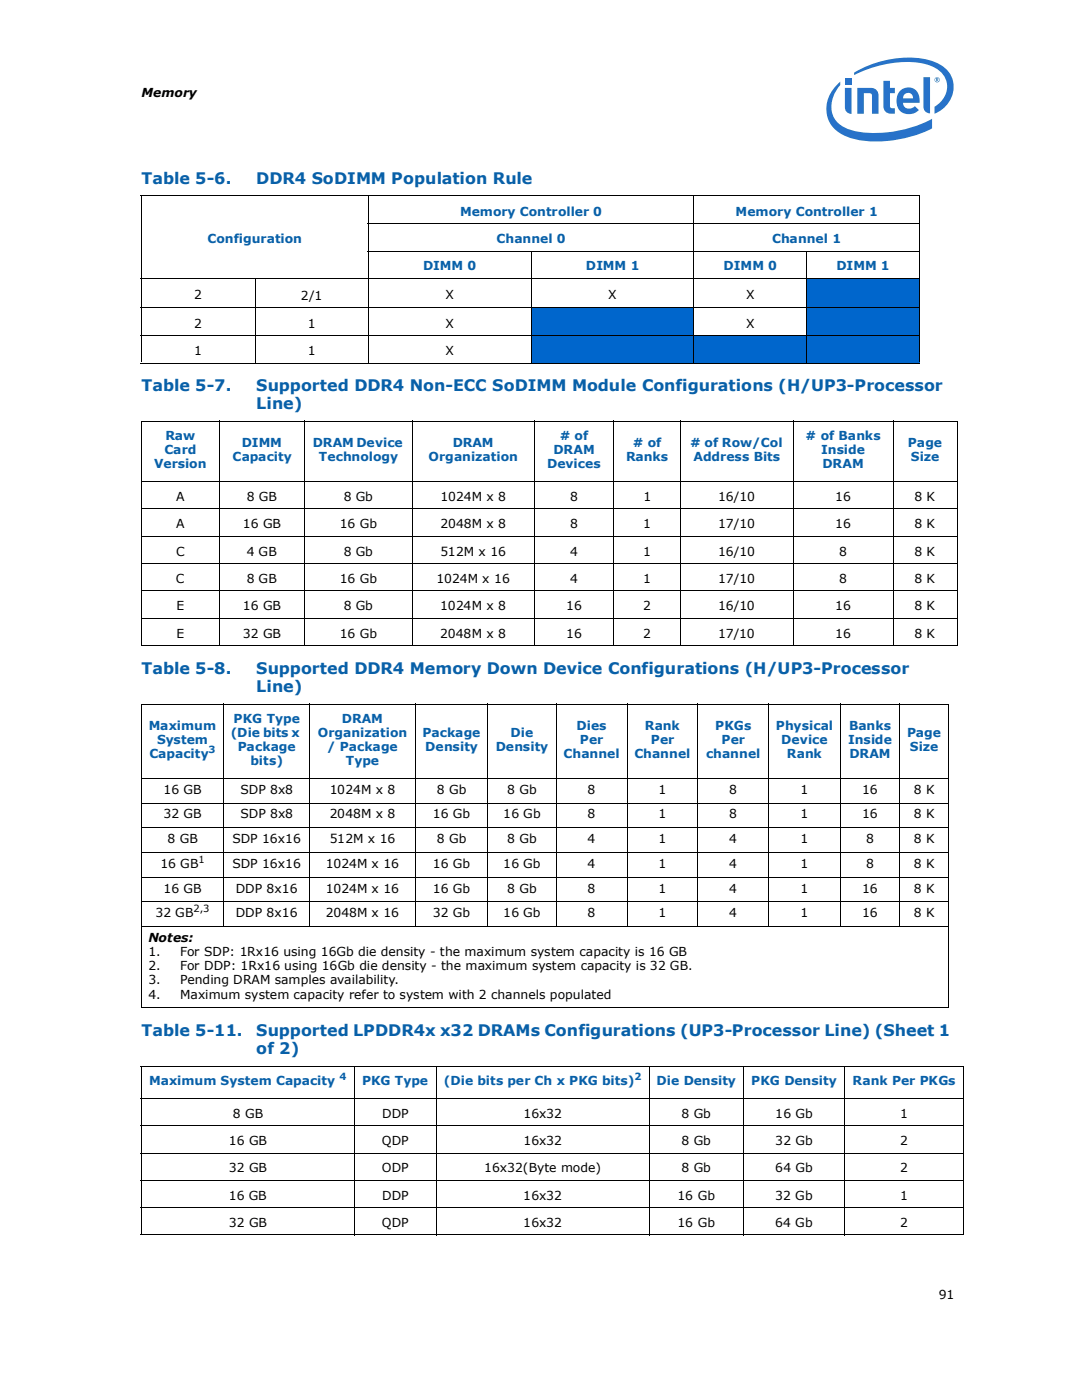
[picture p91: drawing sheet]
<svg xmlns="http://www.w3.org/2000/svg" width="216mm" height="279mm" viewBox="0 0 216 279" stroke-linecap="round" stroke-linejoin="round" font-family="sans-serif">
<defs><g id="words">
<g font-size="3.2" fill="#0860a8">
<text x="28.2" y="36.7">Table 5-6.</text>
<text x="51.1" y="36.7">DDR4 SoDIMM Population Rule</text>
<text x="28.2" y="78.1">Table 5-7.</text>
<text x="51.1" y="81.6">Line)</text>
<text x="51.1" y="78.1">Supported DDR4 Non-ECC SoDIMM Module Configurations (H/UP3-Processor</text>
<text x="28.2" y="134.5">Table 5-8.</text>
<text x="51.1" y="134.5">Supported DDR4 Memory Down Device Configurations (H/UP3-Processor</text>
<text x="51.1" y="138">Line)</text>
<text x="28.2" y="206.8">Table 5-11.</text>
<text x="51.1" y="206.8">Supported LPDDR4x x32 DRAMs Configurations (UP3-Processor Line) (Sheet 1</text>
<text x="51.1" y="210.3">of 2)</text>
</g>
<g font-size="2.5">
<text x="28.2" y="19.3">Memory</text>
<text x="38.8" y="59.7">2</text>
<text x="60" y="59.9">2/1</text>
<text x="88.9" y="59.7">X</text>
<text x="121.4" y="59.7">X</text>
<text x="148.9" y="59.7">X</text>
<text x="38.8" y="65.4">2</text>
<text x="61.4" y="65.4">1</text>
<text x="88.9" y="65.4">X</text>
<text x="148.9" y="65.4">X</text>
<text x="38.8" y="70.9">1</text>
<text x="61.4" y="70.9">1</text>
<text x="88.9" y="70.9">X</text>
<text x="35.1" y="100">A</text>
<text x="49.2" y="100">8 GB</text>
<text x="68.6" y="100">8 Gb</text>
<text x="87.9" y="100">1024M x 8</text>
<text x="113.8" y="100">8</text>
<text x="128.4" y="100">1</text>
<text x="143.3" y="100">16/10</text>
<text x="166.6" y="100">16</text>
<text x="182.5" y="100">8 K</text>
<text x="35.1" y="105.4">A</text>
<text x="48.5" y="105.4">16 GB</text>
<text x="67.8" y="105.4">16 Gb</text>
<text x="87.9" y="105.4">2048M x 8</text>
<text x="113.8" y="105.4">8</text>
<text x="128.4" y="105.4">1</text>
<text x="143.3" y="105.4">17/10</text>
<text x="166.6" y="105.4">16</text>
<text x="182.5" y="105.4">8 K</text>
<text x="35.1" y="110.9">C</text>
<text x="49.2" y="110.9">4 GB</text>
<text x="68.6" y="110.9">8 Gb</text>
<text x="87.9" y="110.9">512M x 16</text>
<text x="113.8" y="110.9">4</text>
<text x="128.4" y="110.9">1</text>
<text x="143.3" y="110.9">16/10</text>
<text x="167.4" y="110.9">8</text>
<text x="182.5" y="110.9">8 K</text>
<text x="35.1" y="116.4">C</text>
<text x="49.2" y="116.4">8 GB</text>
<text x="67.8" y="116.4">16 Gb</text>
<text x="87.1" y="116.4">1024M x 16</text>
<text x="113.7" y="116.4">4</text>
<text x="128.4" y="116.4">1</text>
<text x="143.3" y="116.4">17/10</text>
<text x="167.4" y="116.4">8</text>
<text x="182.5" y="116.4">8 K</text>
<text x="35.2" y="121.8">E</text>
<text x="48.4" y="121.8">16 GB</text>
<text x="68.6" y="121.8">8 Gb</text>
<text x="87.9" y="121.8">1024M x 8</text>
<text x="113" y="121.8">16</text>
<text x="128.4" y="121.8">2</text>
<text x="143.3" y="121.8">16/10</text>
<text x="166.6" y="121.8">16</text>
<text x="182.5" y="121.8">8 K</text>
<text x="35.2" y="127.3">E</text>
<text x="48.4" y="127.3">32 GB</text>
<text x="67.8" y="127.3">16 Gb</text>
<text x="87.9" y="127.3">2048M x 8</text>
<text x="113" y="127.3">16</text>
<text x="128.3" y="127.3">2</text>
<text x="143.3" y="127.3">17/10</text>
<text x="166.6" y="127.3">16</text>
<text x="182.5" y="127.3">8 K</text>
<text x="32.6" y="158.4">16 GB</text>
<text x="48" y="158.4">SDP 8x8</text>
<text x="65.8" y="158.4">1024M x 8</text>
<text x="87.2" y="158.4">8 Gb</text>
<text x="101.2" y="158.4">8 Gb</text>
<text x="117.3" y="158.4">8</text>
<text x="131.4" y="158.4">1</text>
<text x="145.5" y="158.4">8</text>
<text x="159.7" y="158.4">1</text>
<text x="172" y="158.4">16</text>
<text x="182.3" y="158.4">8 K</text>
<text x="32.6" y="163.3">32 GB</text>
<text x="48" y="163.3">SDP 8x8</text>
<text x="65.8" y="163.3">2048M x 8</text>
<text x="86.4" y="163.3">16 Gb</text>
<text x="100.4" y="163.3">16 Gb</text>
<text x="117.3" y="163.3">8</text>
<text x="131.4" y="163.3">1</text>
<text x="145.5" y="163.3">8</text>
<text x="159.7" y="163.3">1</text>
<text x="172" y="163.3">16</text>
<text x="182.3" y="163.3">8 K</text>
<text x="32" y="173.2">16 GB</text>
<text x="33.4" y="168.3">8 GB</text>
<text x="46.4" y="173.2">SDP 16x16</text>
<text x="46.4" y="168.3">SDP 16x16</text>
<text x="65" y="173.2">1024M x 16</text>
<text x="65.8" y="168.3">512M x 16</text>
<text x="86.4" y="173.2">16 Gb</text>
<text x="87.2" y="168.3">8 Gb</text>
<text x="100.4" y="173.2">16 Gb</text>
<text x="101.2" y="168.3">8 Gb</text>
<text x="117.3" y="173.2">4</text>
<text x="117.3" y="168.3">4</text>
<text x="131.4" y="173.2">1</text>
<text x="131.4" y="168.3">1</text>
<text x="145.5" y="173.2">4</text>
<text x="145.5" y="168.3">4</text>
<text x="159.7" y="173.2">1</text>
<text x="159.7" y="168.3">1</text>
<text x="172.8" y="173.2">8</text>
<text x="172.8" y="168.3">8</text>
<text x="182.3" y="173.2">8 K</text>
<text x="182.3" y="168.3">8 K</text>
<text x="32.6" y="178.1">16 GB</text>
<text x="47.1" y="178.1">DDP 8x16</text>
<text x="65" y="178.1">1024M x 16</text>
<text x="86.4" y="178.1">16 Gb</text>
<text x="101.2" y="178.1">8 Gb</text>
<text x="117.3" y="178.1">8</text>
<text x="131.4" y="178.1">1</text>
<text x="145.5" y="178.1">4</text>
<text x="159.7" y="178.1">1</text>
<text x="172" y="178.1">16</text>
<text x="182.3" y="178.1">8 K</text>
<text x="31" y="183.1">32 GB</text>
<text x="47.1" y="183.1">DDP 8x16</text>
<text x="65" y="183.1">2048M x 16</text>
<text x="86.4" y="183.1">32 Gb</text>
<text x="100.4" y="183.1">16 Gb</text>
<text x="117.3" y="183.1">8</text>
<text x="131.4" y="183.1">1</text>
<text x="145.5" y="183.1">4</text>
<text x="159.7" y="183.1">1</text>
<text x="172" y="183.1">16</text>
<text x="182.3" y="183.1">8 K</text>
<text x="29.6" y="188">Notes:</text>
<text x="29.6" y="190.8">1.</text>
<text x="36" y="190.8">For SDP: 1Rx16 using 16Gb die density - the maximum system capacity is 16 GB</text>
<text x="29.6" y="193.7">2.</text>
<text x="29.6" y="196.5">3.</text>
<text x="36" y="193.7">For DDP: 1Rx16 using 16Gb die density - the maximum system capacity is 32 GB.</text>
<text x="36" y="196.5">Pending DRAM samples availability.</text>
<text x="29.6" y="199.3">4.</text>
<text x="36" y="199.3">Maximum system capacity refer to system with 2 channels populated</text>
<text x="46.5" y="223.1">8 GB</text>
<text x="76.2" y="223.1">DDP</text>
<text x="104.4" y="223.1">16x32</text>
<text x="136" y="223.1">8 Gb</text>
<text x="154.7" y="223.1">16 Gb</text>
<text x="179.6" y="223.1">1</text>
<text x="45.7" y="228.5">16 GB</text>
<text x="45.7" y="234">32 GB</text>
<text x="76.2" y="228.5">QDP</text>
<text x="76.2" y="234">ODP</text>
<text x="96.6" y="234">16x32(Byte mode)</text>
<text x="104.4" y="228.5">16x32</text>
<text x="136" y="234">8 Gb</text>
<text x="136" y="228.5">8 Gb</text>
<text x="154.7" y="234">64 Gb</text>
<text x="154.7" y="228.5">32 Gb</text>
<text x="179.6" y="234">2</text>
<text x="179.6" y="228.5">2</text>
<text x="45.7" y="239.5">16 GB</text>
<text x="76.2" y="239.5">DDP</text>
<text x="104.4" y="239.5">16x32</text>
<text x="135.2" y="239.5">16 Gb</text>
<text x="154.7" y="239.5">32 Gb</text>
<text x="179.6" y="239.5">1</text>
<text x="45.7" y="244.9">32 GB</text>
<text x="76.2" y="244.9">QDP</text>
<text x="104.4" y="244.9">16x32</text>
<text x="135.2" y="244.9">16 Gb</text>
<text x="154.7" y="244.9">64 Gb</text>
<text x="179.6" y="244.9">2</text>
<text x="187.4" y="259.2">91</text>
</g>
<g font-size="2.5" fill="#0860a8">
<text x="91.8" y="43">Memory Controller 0</text>
<text x="146.8" y="43">Memory Controller 1</text>
<text x="41.4" y="48.5">Configuration</text>
<text x="84.4" y="54">DIMM 0</text>
<text x="99.1" y="48.5">Channel 0</text>
<text x="116.9" y="54">DIMM 1</text>
<text x="144.4" y="54">DIMM 0</text>
<text x="154.1" y="48.5">Channel 1</text>
<text x="166.9" y="54">DIMM 1</text>
<text x="33" y="87.8">Raw</text>
<text x="48.2" y="89.2">DIMM</text>
<text x="62.4" y="89.2">DRAM Device</text>
<text x="90.3" y="89.2">DRAM</text>
<text x="111.7" y="87.8"># of</text>
<text x="126.3" y="89.3"># of</text>
<text x="137.7" y="89.3"># of Row/Col</text>
<text x="160.7" y="87.8"># of Banks</text>
<text x="181.2" y="89.3">Page</text>
<text x="30.7" y="93.5">Version</text>
<text x="32.8" y="90.7">Card</text>
<text x="46.4" y="92.1">Capacity</text>
<text x="63.6" y="92.1">Technology</text>
<text x="85.5" y="92.1">Organization</text>
<text x="109.2" y="93.5">Devices</text>
<text x="110.4" y="90.7">DRAM</text>
<text x="124.9" y="92.1">Ranks</text>
<text x="138.4" y="92.1">Address Bits</text>
<text x="163.8" y="90.7">Inside</text>
<text x="164.1" y="93.5">DRAM</text>
<text x="181.7" y="92.1">Size</text>
<text x="29.7" y="145.7">Maximum</text>
<text x="31.3" y="148.5">System</text>
<text x="46" y="147.1">(Die bits x</text>
<text x="46.6" y="144.3">PKG Type</text>
<text x="47.4" y="149.9">Package</text>
<text x="63.4" y="147.1">Organization</text>
<text x="65.3" y="149.9">/ Package</text>
<text x="68.2" y="144.3">DRAM</text>
<text x="84.3" y="147.1">Package</text>
<text x="84.9" y="149.9">Density</text>
<text x="98.9" y="149.9">Density</text>
<text x="101.9" y="147.1">Die</text>
<text x="115" y="145.7">Dies</text>
<text x="115.7" y="148.5">Per</text>
<text x="128.7" y="145.7">Rank</text>
<text x="129.8" y="148.5">Per</text>
<text x="142.7" y="145.7">PKGs</text>
<text x="144" y="148.5">Per</text>
<text x="154.8" y="145.7">Physical</text>
<text x="155.9" y="148.5">Device</text>
<text x="169.2" y="148.5">Inside</text>
<text x="169.4" y="145.7">Banks</text>
<text x="181" y="147.1">Page</text>
<text x="181.5" y="149.9">Size</text>
<text x="29.8" y="151.3">Capacity</text>
<text x="50" y="152.7">bits)</text>
<text x="69" y="152.7">Type</text>
<text x="112.5" y="151.3">Channel</text>
<text x="126.6" y="151.3">Channel</text>
<text x="140.9" y="151.3">channel</text>
<text x="157" y="151.3">Rank</text>
<text x="169.5" y="151.3">DRAM</text>
<text x="29.8" y="216.6">Maximum System Capacity</text>
<text x="72.3" y="216.6">PKG Type</text>
<text x="88.6" y="216.6">(Die bits per Ch x PKG bits)</text>
<text x="131" y="216.6">Die Density</text>
<text x="149.9" y="216.6">PKG Density</text>
<text x="170.1" y="216.6">Rank Per PKGs</text>
</g>
<g font-size="2" fill="#0860a8">
<text x="41.6" y="150.3">3</text>
<text x="67.8" y="215.6">4</text>
<text x="126.6" y="215.6">2</text>
</g>
<g font-size="2">
<text x="39.6" y="172.2">1</text>
<text x="38.6" y="182.1">2,3</text>
</g>
</g></defs>
<g fill="#2772c9">
<path d="M184.3 15.4h1.3v7.2a1.29 1.29 0 0 1-1.3-1.3z"/>
<path d="M168.6 17.5h1.3v5.3a1.29 1.29 0 0 1-1.3-1.4z"/>
<path d="M168.6 15.6h1.3v1.2h-1.3z"/>
<path d="M176.3 16.1h1.3v1.4h1v1.1h-1v2.8l.2 .1 .8 .1v1.1a1.79 1.79 0 0 1-2.3-1z"/>
<path d="M171.1 17.5h2.7a1.42 1.42 0 0 1 1.5 1.6v3.6h-1.3v-3.6l-.2-.4-.3-.1h-1.1v4.1h-1.3z"/>
<path d="M167 16.9a6.1 6.1 0 0 0-1.9 6.3 6.1 6.1 0 0 0 4.9 4.4 24.2 24.2 0 0 0 16-2v-1.9a23.6 23.6 0 0 1-16.1 2.3 5 5 0 0 1-3-7.9l.8-1.1v-.7zM170.4 14.5v.5a22.7 22.7 0 0 1 13.7-2.3 5.4 5.4 0 0 1 4.8 3.9 4.7 4.7 0 0 1-2.4 4.7v1.4a5.6 5.6 0 0 0 2.8-8.4 9.2 9.2 0 0 0-6.7-2.8 21.6 21.6 0 0 0-12.2 3z"/>
<path d="M179.8 18a2.28 2.28 0 0 1 2.6-.3 2.28 2.28 0 0 1 1.1 2.4v.4h-3.3a1.3 1.3 0 0 0 .9 1.2 1.3 1.3 0 0 0 1.4-.5l.9 .8a2.6 2.6 0 0 1-3.3 .5 2.6 2.6 0 0 1-1.1-3.1l.1-.6zM180.5 18.9l-.3 .7h2a1 1 0 0 0-.6-1 1 1 0 0 0-1.1 .3z"/>
<path d="M186.5 15.9a.52 .52 0 0 1 1 0 .52 .52 0 0 1-1 0zM186.6 15.9a.43 .43 0 0 0 .8 0 .43 .43 0 0 0-.8 0zM186.8 15.6h.4v.6l-.2-.2-.2 .2zM186.9 15.7v.2h.2v-.2z"/>
</g>
<g fill="#06c">
<path d="M160.9 55.5h22.6v6h-22.6z"/>
<path d="M106 61.5h32.4v5.5h-32.4z"/>
<path d="M160.9 61.5h22.6v5.5h-22.6z"/>
<path d="M106 67h32.4v5.5h-32.4z"/>
<path d="M138.4 67h22.5v5.5h-22.5z"/>
<path d="M160.9 67h22.6v5.5h-22.6z"/>
</g>
<g fill="none" stroke="#000" stroke-width=".2">
<path d="M28.1 39.1h155.4M28.2 39.2v33.1M73.5 39v33.6M138.4 39v33.6M183.5 39.2v33.1M28.1 55.5h155.4M50.9 55.5v17.1M73.4 44.6h110.1M73.4 50.1h110.1M106 50v22.6M160.9 50v22.6M28.1 61.5h155.4"/>
<path d="M28.1 67h155.4M28.1 72.5h155.4M28.1 84.1h163M28.1 96.1h163M28.2 84.2v44.6M43.8 84v44.9M60.8 84v44.9M82.3 84v44.9M106.6 84v44.9M122.5 84v44.9M135.8 84v44.9M158.2 84v44.9"/>
<path d="M178.2 84v44.9M191 84.2v44.6M28.1 101.5h163M28.1 107h163M28.1 112.4h163M28.1 117.9h163M28.1 123.4h163M28.1 128.9h163M28.1 140.5h161.2M28.1 155.4h161.2M28.2 140.6v60.5M44.6 140.4v44.7"/>
<path d="M61.8 140.4v44.7M82.9 140.4v44.7M97.4 140.4v44.7M111 140.4v44.7M125.1 140.4v44.7M139.3 140.4v44.7M153.3 140.4v44.7M167.6 140.4v44.7M179.6 140.4v44.7M189.2 140.6v60.5M28.1 160.3h161.2M28.1 165.2h161.2"/>
<path d="M28.1 170.2h161.2M28.1 175.1h161.2M28.1 180h161.2M28.1 185h161.2M28.1 201.2h161.2M28.1 212.8h164.3M28.1 219.2h164.3M28.2 212.9v33.5M70.7 212.8v33.7M87 212.8v33.7M129.5 212.8v33.7M148.3 212.8v33.7"/>
<path d="M168.5 212.8v33.7M192.3 212.9v33.5M28.1 224.6h164.3M28.1 230.1h164.3M28.1 235.5h164.3M28.1 241h164.3M28.1 246.5h164.3"/>
</g>
<use href="#words"/>
</svg>
